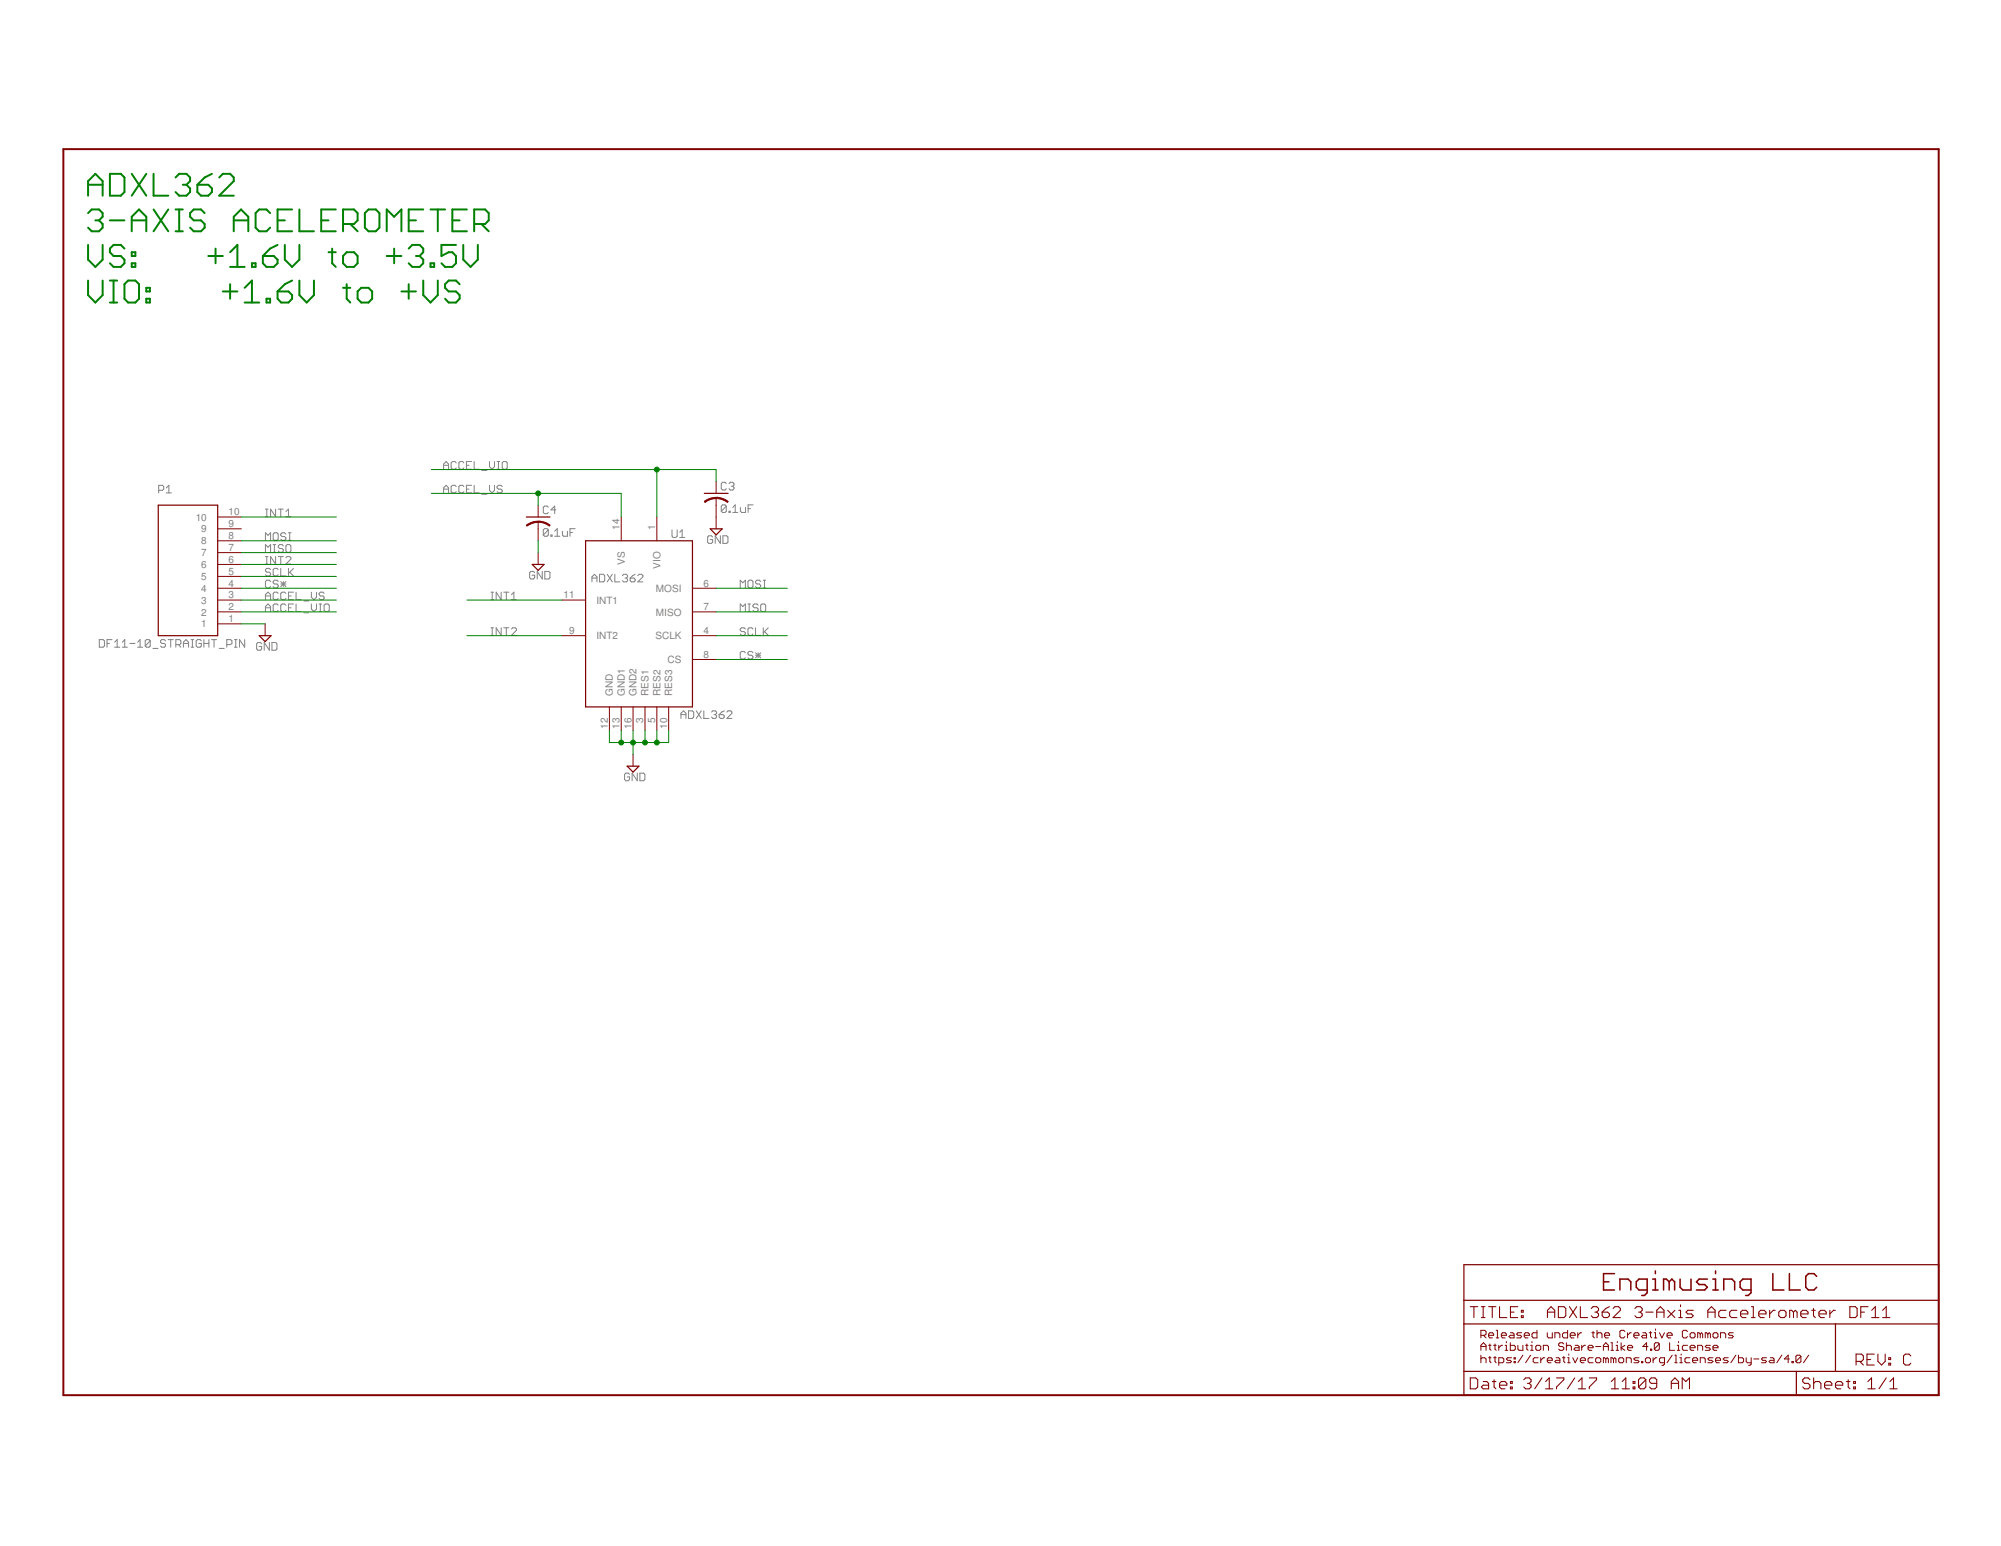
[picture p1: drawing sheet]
<svg xmlns="http://www.w3.org/2000/svg" width="279mm" height="216mm" viewBox="0 0 279 216" stroke-linecap="round" stroke-linejoin="round" font-family="sans-serif">
<defs><g id="words">
<g font-size="1.4" fill="#808080">
<text x="31.9" y="72">10</text>
<text x="27.3" y="72.7">10</text>
<text x="28.1" y="77.7">7</text>
<text x="28.1" y="76">8</text>
<text x="28.1" y="74.4">9</text>
<text x="31.9" y="76.9">7</text>
<text x="31.9" y="75.3">8</text>
<text x="31.9" y="73.6">9</text>
<text x="86.5" y="74" transform="rotate(-90 86.5 74)">14</text>
<text x="91.5" y="74" transform="rotate(-90 91.5 74)">1</text>
<text x="28.1" y="82.6">4</text>
<text x="28.1" y="81">5</text>
<text x="28.1" y="79.3">6</text>
<text x="31.9" y="83.6">3</text>
<text x="31.9" y="81.9">4</text>
<text x="31.9" y="80.3">5</text>
<text x="31.9" y="78.6">6</text>
<text x="78.7" y="83.6">11</text>
<text x="87.2" y="78.9" transform="rotate(-90 87.2 78.9)">VS</text>
<text x="91.6" y="82.6">MOSI</text>
<text x="92.2" y="79.5" transform="rotate(-90 92.2 79.5)">VIO</text>
<text x="98.2" y="81.9">6</text>
<text x="28.1" y="87.6">1</text>
<text x="28.1" y="86">2</text>
<text x="28.1" y="84.3">3</text>
<text x="31.9" y="86.9">1</text>
<text x="31.9" y="85.2">2</text>
<text x="79.5" y="88.5">9</text>
<text x="83.3" y="84.3">INT1</text>
<text x="83.3" y="89.3">INT2</text>
<text x="91.5" y="89.3">SCLK</text>
<text x="91.6" y="86">MISO</text>
<text x="98.2" y="85.2">7</text>
<text x="98.2" y="88.5">4</text>
<text x="93.2" y="92.6">CS</text>
<text x="98.2" y="91.9">8</text>
<text x="84.9" y="101.8" transform="rotate(-90 84.9 101.8)">12</text>
<text x="85.6" y="97.2" transform="rotate(-90 85.6 97.2)">GND</text>
<text x="86.5" y="101.8" transform="rotate(-90 86.5 101.8)">13</text>
<text x="87.2" y="97.2" transform="rotate(-90 87.2 97.2)">GND1</text>
<text x="88.2" y="101.8" transform="rotate(-90 88.2 101.8)">16</text>
<text x="88.9" y="97.2" transform="rotate(-90 88.9 97.2)">GND2</text>
<text x="89.8" y="101" transform="rotate(-90 89.8 101)">3</text>
<text x="90.6" y="97.2" transform="rotate(-90 90.6 97.2)">RES1</text>
<text x="91.5" y="101" transform="rotate(-90 91.5 101)">5</text>
<text x="92.2" y="97.2" transform="rotate(-90 92.2 97.2)">RES2</text>
<text x="93.1" y="101.8" transform="rotate(-90 93.1 101.8)">10</text>
<text x="93.9" y="97.2" transform="rotate(-90 93.9 97.2)">RES3</text>
</g>
</g></defs>
<g fill="none" stroke="#808080" stroke-width=".14">
<path d="M22.2 68.5h.5l.2-.2v-.4l-.2-.1h-.5v1M23.2 68.1l.4-.3v1M23.2 68.8h.7M37.1 75.5v-1.1l.3 .4 .4-.4v1.1M37.1 77.1v-1l.3 .3 .4-.3v1M37.1 72.2h.3M37.1 71.1h.3M37.1 78.8h.3M37.1 77.7h.3M37.3 71.1v1.1M37.3 77.7v1.1M37.8 79.5l-.2-.1h-.3l-.2 .1v.2l.2 .2h.3l.2 .2v.2l-.2 .1h-.3l-.2-.1"/>
<path d="M38.1 77.1h.4M38.1 76.1h.4M38.3 74.4h.4l.1 .2v.7l-.1 .2h-.4l-.2-.2v-.7zM38.3 76.1v1M38.5 71.1v1.1l-.7-1.1v1.1M38.5 77.7v1.1l-.7-1.1v1.1M38.8 79.5l-.1-.1h-.4l-.2 .1v.8l.2 .1h.4l.1-.1M38.9 71.1h.7M38.9 77.7h.7M39.2 71.1v1.1M39.2 77.7v1.1M39.2 79.4v1h.7"/>
<path d="M39.6 76.2l-.2-.1h-.4l-.1 .1v.2l.1 .2h.4l.2 .2v.1l-.2 .2h-.4l-.1-.2M39.9 74.6l-.2-.2h-.3l-.2 .2v.2l.2 .1h.3l.2 .2v.2l-.2 .2h-.3l-.2-.2M39.9 77.9l.2-.2h.3l.2 .2v.2l-.7 .7h.7M39.9 71.4l.4-.3v1.1M39.9 72.2h.7M40.1 76.1h.3l.2 .1v.7l-.2 .2h-.3l-.2-.2v-.7zM40.3 74.4h.3M40.3 75.5h.3M40.3 79.4v1M40.4 74.4v1.1M40.4 79.9l.6 .5M41 79.4l-.7 .7"/>
<path d="M61.9 65.5v-.7l.4-.3 .3 .3v.7M61.9 68.8v-.7l.4-.3 .3 .3v.7M61.9 68.3h.7M61.9 65h.7M63.7 67.9l-.2-.1h-.3l-.2 .1v.8l.2 .1h.3l.2-.1M63.7 64.6l-.2-.1h-.3l-.2 .1v.7l.2 .2h.3l.2-.2M64.8 67.9l-.2-.1h-.4l-.1 .1v.8l.1 .1h.4l.2-.1M64.8 64.6l-.2-.1h-.4l-.1 .1v.7l.1 .2h.4l.2-.2M65.1 68.3h.4M65.1 65h.4M65.8 67.8h-.7v1h.7M65.8 64.5h-.7v1h.7"/>
<path d="M66.2 67.8v1h.7M66.2 64.5v1h.7M67.3 69h.7M67.3 65.7h.7M68.3 64.5v.7l.4 .3 .3-.3v-.7M68.3 67.8v.7l.4 .3 .3-.3v-.7M69.4 64.5h.4M69.4 65.5h.4M69.6 64.5v1M70.1 67.9l-.2-.1h-.3l-.2 .1v.2l.2 .2h.3l.2 .2v.2l-.2 .1h-.3l-.2-.1M70.3 64.5h.4l.1 .1v.7l-.1 .2h-.4l-.2-.2v-.7zM74.7 80l-.2-.2h-.4l-.1 .2v.7l.1 .2h.4l.2-.2v-.4h-.4"/>
<path d="M75.7 79.8v1.1l-.7-1.1v1.1M76.1 79.8h.5l.2 .2v.7l-.2 .2h-.5zM76.6 70.8l-.2-.1h-.4l-.1 .1v.8l.1 .1h.4l.2-.1M76.6 74l-.2-.2h-.4l-.1 .2v.7M76.6 74v.7l-.2 .2h-.4l-.1-.2M76.6 74l-.7 .7M76.9 74.7h.2v.2h-.2zM77.4 74.9h.8M77.4 74.2l.4-.4v1.1M77.6 71.2h-.7l.5-.5v1M78.5 74.2v.5l.2 .2h.5v-.7M79.6 74.4h.3"/>
<path d="M80.3 73.8h-.7v1.1M93.8 74v.9l.2 .2h.4l.2-.2v-.9M94.9 75.1h.7M94.9 74.3l.3-.3v1.1M99.5 75l-.2-.2h-.3l-.2 .2v.7l.2 .2h.3l.2-.2v-.3h-.3M100.6 74.8v1.1l-.7-1.1v1.1M100.9 74.8h.6l.1 .2v.7l-.1 .2h-.6zM101.4 67.5l-.2-.1h-.3l-.2 .1v.7l.2 .2h.3l.2-.2M101.4 70.7l-.2-.2h-.3l-.2 .2v.7M101.4 70.7v.7l-.2 .2h-.3l-.2-.2M101.4 70.7l-.7 .7M101.8 71.4h.2v.2h-.2z"/>
<path d="M101.8 67.5l.2-.1h.3l.2 .1v.2l-.2 .2M102.1 67.9h.2M102.3 71.6h.7M102.3 70.9l.4-.4v1.1M102.3 67.9l.2 .2v.1l-.2 .2h-.3l-.2-.2M103.4 70.9v.5l.2 .2h.5v-.7M104.5 71h.3M105.2 70.5h-.7v1.1M13.9 89.3h.5l.2 .2v.7l-.2 .2h-.5zM14.9 89.9h.4M15.6 89.3h-.7v1.1M16 90.4h.7"/>
<path d="M16 89.7l.4-.4v1.1M17.1 90.4h.7M17.1 89.7l.3-.4v1.1M18.1 89.9h.8M19.2 90.4h.7M19.2 89.7l.4-.4v1.1M21 89.5v.7l-.2 .2h-.4l-.1-.2M21 89.5l-.2-.2h-.4l-.1 .2v.7M21 89.5l-.7 .7M21.4 90.6h.7M23.1 89.5l-.2-.2h-.3l-.2 .2v.2l.2 .2h.3l.2 .1v.2l-.2 .2h-.3l-.2-.2M23.5 89.3h.7"/>
<path d="M23.8 89.3v1.1M24.6 90h.5l.2-.1v-.4l-.2-.2h-.5v1.1M24.9 90l.4 .4M25.6 89.9h.7M25.6 90.4v-.7l.4-.4 .3 .4v.7M26.7 90.4h.4M26.7 89.3h.4M26.9 89.3v1.1M28.1 89.5l-.2-.2h-.3l-.2 .2v.7l.2 .2h.3l.2-.2v-.3h-.4M28.5 89.9h.7M28.5 89.3v1.1M29.2 89.3v1.1"/>
<path d="M29.5 89.3h.7M29.9 89.3v1.1M30.6 90.6h.7M31.7 90h.5l.2-.1v-.4l-.2-.2h-.5v1.1M32.7 90.4h.4M32.7 89.3h.4M32.9 89.3v1.1M34.2 89.3v1.1l-.8-1.1v1.1M36.5 89.9l-.1-.2h-.4l-.2 .2v.7l.2 .2h.4l.1-.2v-.3h-.3M37.1 83.8v-.8l.3-.3 .4 .3v.8M37.1 85.4v-.7l.3-.4 .4 .4v.7M37.1 84.9h.7"/>
<path d="M37.1 83.2h.7M37.6 89.7v1.1l-.7-1.1v1.1M37.8 81.2l-.2-.2h-.3l-.2 .2v.7l.2 .2h.3l.2-.2M38 89.7h.5l.2 .2v.7l-.2 .2h-.5zM38.8 81.2l-.1-.2h-.4l-.2 .2v.2l.2 .2h.4l.1 .1v.2l-.1 .2h-.4l-.2-.2M38.8 82.9l-.1-.2h-.4l-.2 .2v.7l.2 .2h.4l.1-.2M38.8 84.5l-.1-.2h-.4l-.2 .2v.7l.2 .2h.4l.1-.2M39.2 81.6h.7M39.2 81.2l.7 .7M39.6 81.2v.7M39.9 82.9l-.2-.2h-.3l-.2 .2v.7l.2 .2h.3l.2-.2M39.9 84.5l-.2-.2h-.3l-.2 .2v.7l.2 .2h.3l.2-.2"/>
<path d="M39.9 81.2l-.7 .7M40.3 84.9h.3M40.3 83.2h.3M41 84.3h-.7v1.1h.7M41 82.7h-.7v1.1h.7M41.3 84.3v1.1h.8M41.3 82.7v1.1h.8M42.4 83.9h.7M42.4 85.6h.7M43.5 82.7v.7l.3 .4 .4-.4v-.7M43.5 84.3v.7l.3 .4 .4-.4v-.7M44.6 85.4h.3"/>
<path d="M44.6 84.3h.3M44.7 84.3v1.1M45.3 84.5l.1-.2h.4l.2 .2v.7l-.2 .2h-.4l-.1-.2zM45.3 82.9l-.2-.2h-.4l-.1 .2v.1l.1 .2h.4l.2 .2v.2l-.2 .2h-.4l-.1-.2M68.6 87.7h.3M68.6 88.7h.3M68.6 83.8h.3M68.6 82.7h.3M68.7 82.7v1.1M68.7 87.7v1M70 82.7v1.1l-.7-1.1v1.1M70 87.7v1l-.7-1v1"/>
<path d="M70.3 87.7h.8M70.3 82.7h.8M70.7 82.7v1.1M70.7 87.7v1M71.4 87.8l.2-.1h.3l.2 .1v.2l-.7 .7h.7M71.4 83.8h.7M71.4 83l.4-.3v1.1M82.7 81.3v-.7l.3-.4 .4 .4v.7M82.7 80.7h.7M83.7 80.2h.5l.2 .2v.7l-.2 .2h-.5zM84.8 80.2l.7 1.1M85.5 80.2l-.7 1.1"/>
<path d="M85.9 80.2v1.1h.7M86.9 80.4l.2-.2h.4l.1 .2v.2l-.1 .1M87.3 80.7h.2M87.5 80.7l.1 .2v.2l-.1 .2h-.4l-.2-.2M88 80.7h.5l.2 .2v.2l-.2 .2h-.3l-.2-.2zM88.7 80.2l-.7 .5M89 80.4l.2-.2h.4l.2 .2v.2l-.8 .7h.8M95.1 99.8h.7M96.1 99.3h.6l.2 .1v.7l-.2 .2h-.6zM97.2 99.3l.7 1M97.9 99.3l-.7 1M98.3 99.3v1h.7"/>
<path d="M99.4 99.4l.1-.1h.4l.2 .1v.2l-.2 .2M99.7 99.8h.2M99.9 99.8l.2 .2v.1l-.2 .2h-.4l-.1-.2M100.4 99.8h.5l.2 .2v.1l-.2 .2h-.3l-.2-.2zM101.1 99.3l-.3 .1-.4 .4M101.5 99.4l.2-.1h.3l.2 .1v.2l-.7 .7h.7M103.4 82.1v-1.1l.3 .4 .4-.4v1.1M103.4 85.4v-1.1l.3 .4 .4-.4v1.1M104.1 87.8l-.2-.1h-.4l-.1 .1v.2l.1 .2h.4l.2 .2v.1l-.2 .2h-.4l-.1-.2M104.1 91.2l-.2-.2h-.4l-.1 .2v.7l.1 .1h.4l.2-.1M104.4 85.4h.4M104.4 84.3h.4"/>
<path d="M104.6 81h.4l.1 .2v.7l-.1 .2h-.4l-.2-.2v-.7zM104.6 84.3v1.1M105.1 87.8l-.1-.1h-.4l-.2 .1v.7l.2 .2h.4l.1-.2M105.1 91.2l-.1-.2h-.4l-.2 .2v.1l.2 .2h.4l.1 .2v.2l-.1 .1h-.4l-.2-.1M105.5 87.7v1h.7M105.5 91.5h.7M105.5 91.2l.7 .7M105.9 84.5l-.2-.2h-.4l-.2 .2v.2l.2 .2h.4l.2 .1v.2l-.2 .2h-.4l-.2-.2M105.9 91.2v.7M106.2 81.2l-.2-.2h-.3l-.2 .2v.2l.2 .2h.3l.2 .1v.2l-.2 .2h-.3l-.2-.2M106.2 91.2l-.7 .7M106.4 84.3h.3l.2 .2v.7l-.2 .2h-.3l-.2-.2v-.7z"/>
<path d="M106.6 81h.3M106.6 82.1h.3M106.6 87.7v1M106.7 81v1.1M106.7 88.2l.6 .5M107.3 87.7l-.7 .7M87.9 108.1l-.2-.1h-.3l-.2 .1v.7l.2 .2h.3l.2-.2v-.3h-.3M89 108v1l-.7-1v1M89.3 108h.6l.1 .1v.7l-.1 .2h-.6zM95.1 100.3v-.7l.3-.3 .4 .3v.7"/>
</g>
<path d="M8.8 20.8h261.9v174h-261.9z" fill="none" stroke="#800000" stroke-width=".28"/>
<g fill="none" stroke="#800000" stroke-width=".17">
<path d="M22.1 70.5h8.3v18.3h-8.3zM73.5 72.2h3.3M74.3 78.8h1.7l-.9 .9zM81.8 75.5h14.9v23.2h-14.9zM98.3 68.9h3.4M99.2 73.9h1.6l-.8 .8zM36.2 88.8h1.6l-.8 .8zM87.6 107h1.6l-.8 .8zM204.4 176.6h66.3v18.2h-66.3zM204.4 184.9h66.3M204.4 191.5h66.3M204.4 181.6h66.3"/>
<path d="M250.8 191.5v3.3M256.3 184.9v6.6"/>
</g>
<g fill="none" stroke="#800000" stroke-width=".14">
<path d="M30.4 78.8h3.3M30.4 77.2h3.3M30.4 75.5h3.3M30.4 73.9h3.3M30.4 72.2h3.3M75.1 70.5v1.7M75.1 72.9v2.6M75.1 77.2v1.6M86.7 72.2v3.3M91.7 72.2v3.3M100 67.2v1.7M100 69.6v4.3"/>
<path d="M30.4 83.8h3.3M30.4 85.4h3.3M30.4 82.1h3.3M30.4 87.1h3.3M30.4 80.5h3.3M37 87.1v1.7M78.5 83.8h3.3M78.5 88.8h3.3M85.1 98.7v3.3M86.7 98.7v3.3M88.4 98.7v3.3M90.1 98.7v3.3"/>
<path d="M91.7 98.7v3.3M93.4 98.7v3.3M96.7 92.1h3.3M96.7 88.8h3.3M96.7 85.4h3.3M96.7 82.1h3.3M88.4 105.3v1.7M206.8 186.5h.5l.2-.2v-.4l-.2-.1h-.5v1M206.8 188.6v-.7l.3-.4 .4 .4v.7M206.8 189.3v1M206.8 189.8l.1-.2h.4l.2 .2v.5M206.8 188h.7"/>
<path d="M207.1 186.5l.4 .3M207.9 186.5h.7v-.2l-.2-.2h-.4l-.1 .2v.3l.1 .2h.4M207.9 187.9h.3M207.9 189.6h.3M208 187.7v.7l.2 .2M208 189.4v.7l.2 .2M208.6 187.9h.3M208.6 189.6h.3M208.7 187.7v.7l.2 .2M208.7 189.4v.7l.2 .2M208.9 185.8h.2v1M208.9 186.8h.4"/>
<path d="M209.3 187.9v.7M209.3 190.3h.5l.2-.2v-.3l-.2-.2h-.5v1.1M209.6 186.5h.7v-.2l-.1-.2h-.4l-.2 .2v.3l.2 .2h.4M209.8 187.9h-.2l-.3 .3M210.2 187.9h.1v.7M210.2 188.6h.3M210.3 187.3v.2M210.9 186.1h.3l.2 .2v.5h-.5l-.2-.2 .2-.1h.5M210.9 187.5v1.1h.5l.2-.2v-.4l-.2-.1h-.5M211.1 189.6h-.6l-.2 .2 .2 .2h.4l.2 .1-.2 .2h-.6M211.4 189.6h.2v.2h-.2zM211.4 190.1h.2v.2h-.2z"/>
<path d="M211.9 187.9v.5l.2 .2h.5v-.7M212.5 186.1h-.6l-.1 .2 .1 .2h.4l.2 .1-.2 .2h-.5M212.6 189.3l-.7 1M212.8 186.5h.8v-.2l-.2-.2h-.4l-.2 .2v.3l.2 .2h.4M213 187.9h.4M213.2 187.7v.7l.2 .2M213.7 187.9h.2v.7M213.7 188.6h.4M213.7 189.3l-.7 1M213.9 187.3v.2M214.6 185.8v1h-.5l-.2-.2v-.3l.2-.2h.5M214.6 187.9h.4l.1 .1v.4l-.1 .2h-.4l-.2-.2v-.4z"/>
<path d="M214.8 189.6h-.6l-.1 .2v.3l.1 .2h.6M215.1 189.6v.7M215.5 188.6v-.7h.5l.2 .1v.6M215.7 189.6h-.2l-.4 .4M216 186.1v.5l.2 .2h.5v-.7M216 190h.7v-.2l-.1-.2h-.4l-.2 .2v.3l.2 .2h.4M217.1 186.8v-.7h.5l.2 .2v.5M217.3 189.6h.3l.2 .2v.5h-.5l-.2-.2 .2-.1h.5M218.2 189.6h.3M218.4 187.7l-.2-.2h-.4l-.2 .2v.2l.2 .1h.4l.2 .2v.2l-.2 .2h-.4l-.2-.2M218.4 189.4v.7l.1 .2M218.7 188l.2-.1h.3l.2 .1v.6"/>
<path d="M218.7 187.5v1.1M218.9 185.8v1h-.5l-.2-.2v-.3l.2-.2h.5M218.9 189.6h.2v.7M218.9 190.3h.3M219.1 189.1v.2M219.2 186.5h.7v-.2l-.1-.2h-.4l-.2 .2v.3l.2 .2h.4M219.6 189.6l.3 .7 .4-.7M219.9 187.9h.4l.2 .1v.6h-.6l-.1-.2 .1-.2h.6M220.3 186.1v.7M220.7 190h.7v-.2l-.2-.2h-.3l-.2 .2v.3l.2 .2h.3M220.8 186.1h-.1l-.4 .4M220.9 187.9v.7"/>
<path d="M221.4 187.9h-.2l-.3 .3M221.7 188.2h.7v-.2l-.1-.1h-.4l-.2 .1v.4l.2 .2h.4M222.3 186.1h.3M222.4 185.9v.7l.2 .2M222.4 189.6h-.5l-.2 .2v.3l.2 .2h.5M222.8 188h.7M223 189.6h.3l.2 .2v.3l-.2 .2h-.3l-.2-.2v-.3zM223 186.3l.2-.2h.3l.2 .2v.5M223 185.8v1M223.9 188h.7M223.9 188.6v-.7l.3-.4 .4 .4v.7M224 186.5h.7v-.2l-.1-.2h-.4l-.2 .2v.3l.2 .2h.4"/>
<path d="M224.2 189.8l-.2-.2h-.1v.7M224.2 189.8l.2-.2 .2 .2v.5M224.2 189.8v.5M224.9 188.6h.4M224.9 187.5h.2v1.1M225.3 189.8l-.2-.2h-.2v.7M225.3 189.8v.5M225.3 189.8l.2-.2 .1 .2v.5M225.7 187.9h.1v.7M225.7 188.6h.3M225.8 187.3v.2M226.2 189.6h.3l.2 .2v.3l-.2 .2h-.3l-.2-.2v-.3z"/>
<path d="M226.4 187.5v1.1M226.9 185.9l-.2-.1h-.3l-.2 .1v.7l.2 .2h.3l.2-.2M226.9 187.9l-.5 .3 .5 .4M227.1 190.3v-.7h.5l.2 .2v.5M227.2 186.1v.7M227.2 188.2h.8v-.2l-.2-.1h-.4l-.2 .1v.4l.2 .2h.4M227.8 186.1h-.2l-.4 .4M228.1 186.5h.8v-.2l-.2-.2h-.4l-.2 .2v.3l.2 .2h.4M228.9 189.6h-.6l-.2 .2 .2 .2h.4l.2 .1-.2 .2h-.6M229.2 190.1h.2v.2h-.2zM229.4 186.1h.3l.2 .2v.5h-.5l-.2-.2 .2-.1h.5M229.7 189.8l.2-.2h.4l.2 .2v.3l-.2 .2h-.4l-.2-.2z"/>
<path d="M230.1 188h-.7l.5-.5v1.1M230.3 186.1h.3M230.5 185.9v.7l.1 .2M230.5 188.4h.1v.2h-.1zM230.8 189.6v.7M231 186.8h.4M231 186.1h.2v.7M231.2 185.6v.2M231.4 189.6h-.2l-.4 .4M231.7 187.7v.7l-.2 .2h-.3l-.2-.2M231.7 187.7l-.2-.2h-.3l-.2 .2v.7M231.7 187.7l-.7 .7"/>
<path d="M231.7 186.1l.4 .7 .3-.7M232.4 190.3h-.5l-.2-.2v-.3l.2-.2h.5v.9l-.2 .2h-.1M232.8 186.5h.7v-.2l-.2-.2h-.3l-.2 .2v.3l.2 .2h.3M233.1 187.5v1.1h.7M233.5 189.3l-.7 1M233.8 190.3h.4M233.8 189.3h.2v1M234.2 187.9h.2v.7M234.2 188.6h.3M234.4 187.3v.2M234.5 189.6h.2v.7M234.5 190.3h.4"/>
<path d="M234.7 189.1v.2M235.6 185.9l-.2-.1h-.3l-.2 .1v.7l.2 .2h.3l.2-.2M235.6 187.9h-.5l-.2 .1v.4l.2 .2h.5M236 189.6h-.6l-.1 .2v.3l.1 .2h.6M236 188.2h.7v-.2l-.2-.1h-.3l-.2 .1v.4l.2 .2h.3M236.2 186.1h.3l.2 .2v.3l-.2 .2h-.3l-.2-.2v-.3zM236.3 190h.7v-.2l-.1-.2h-.4l-.2 .2v.3l.2 .2h.4M237 188.6v-.7h.6l.1 .1v.6M237.4 186.3l-.2-.2h-.2v.7M237.4 186.3v.5M237.4 190.3v-.7h.5l.2 .2v.5M237.4 186.3l.2-.2 .1 .2v.5"/>
<path d="M238.5 186.3l-.2-.2h-.2v.7M238.5 186.3v.5M238.5 186.3l.2-.2 .1 .2v.5M238.8 187.9h-.5l-.2 .1 .2 .2h.4l.1 .2-.1 .2h-.6M239.2 188.2h.7v-.2l-.2-.1h-.3l-.2 .1v.4l.2 .2h.3M239.2 189.6h-.5l-.2 .2 .2 .2h.3l.2 .1-.2 .2h-.5M239.4 186.1h.3l.2 .2v.3l-.2 .2h-.3l-.2-.2v-.3zM239.5 190h.7v-.2l-.1-.2h-.4l-.2 .2v.3l.2 .2h.4M240.2 186.8v-.7h.6l.2 .2v.5M241.3 189.6h-.5l-.2 .2 .2 .2h.3l.2 .1-.2 .2h-.5M242 186.1h-.5l-.2 .2 .2 .2h.4l.1 .1-.1 .2h-.6M242.4 189.3l-.7 1"/>
<path d="M242.7 189.3v1h.6l.2-.2v-.3l-.2-.2h-.6M243.8 189.6v.5l.2 .2h.5M244.5 189.6v.9l-.2 .2h-.1M244.9 189.8h.7M246.7 189.6h-.6l-.1 .2 .1 .2h.4l.2 .1-.2 .2h-.5M247.2 189.6h.3l.2 .2v.5h-.5l-.2-.2 .2-.1h.5M248.8 189.3l-.7 1M249.9 189.8h-.7l.5-.5v1M250.2 190.1h.2v.2h-.2zM251.5 189.4v.7l-.2 .2h-.4l-.1-.2M251.5 189.4l-.2-.1h-.4l-.1 .1v.7M251.5 189.4l-.7 .7"/>
<path d="M252.5 189.3l-.7 1"/>
</g>
<g fill="#800000" stroke="#800000" stroke-width=".14">
<path d="M100 69.4a2.7 2.7 0 0 1 1.7 .6l-.1 .2a2.64 2.64 0 0 0-1.6-.6z" fill-rule="evenodd"/>
<path d="M98.3 70a2.6 2.6 0 0 1 1.7-.5v.1a2.44 2.44 0 0 0-1.6 .6z" fill-rule="evenodd"/>
<path d="M75.1 72.8a2.72 2.72 0 0 1 1.7 .5l-.1 .2a2.45 2.45 0 0 0-1.6-.6z" fill-rule="evenodd"/>
<path d="M73.5 73.3a2.6 2.6 0 0 1 1.6-.5v.1a2.82 2.82 0 0 0-1.5 .6z" fill-rule="evenodd"/>
</g>
<g fill="none" stroke="#800000" stroke-width=".15">
<path d="M205.3 192.4h.8l.2 .3v1l-.2 .3h-.8zM205.3 182.5h1M205.8 182.5v1.5M206.8 182.5h.5M206.8 184h.5M207.1 192.9h.5l.3 .3v.8h-.8l-.3-.3 .3-.3h.8M207.1 182.5v1.5M207.9 182.5h1M208.4 192.9h.5M208.4 182.5v1.5M208.6 192.7v1l.3 .3M209.4 193.4h1v-.2l-.3-.3h-.5l-.2 .3v.5l.2 .3h.5"/>
<path d="M209.4 182.5v1.5h1M210.9 193.7h.3v.3h-.3zM210.9 192.9h.3v.3h-.3zM210.9 183.2h.5M211.9 182.5h-1v1.5h1M212.4 183.7h.3v.3h-.3zM212.4 183h.3v.2h-.3zM212.8 192.7l.2-.3h.5l.3 .3v.2l-.3 .3M213.3 193.2h.2M213.5 193.2l.3 .2v.3l-.3 .3h-.5l-.2-.3M215.3 192.4l-1 1.6M215.8 194h1"/>
<path d="M215.8 192.9l.5-.5v1.6M216.1 183.2h1M216.1 184v-1l.5-.5 .5 .5v1M217.3 192.4h1.1v.3l-1.1 1v.3M217.6 182.5h.8l.2 .2v1l-.2 .3h-.8zM219.1 182.5l1.1 1.5M219.9 192.4l-1 1.6M220.2 182.5l-1.1 1.5M220.4 194h1M220.4 192.9l.5-.5v1.6M220.7 182.5v1.5h1M221.9 192.4h1v.3l-1 1v.3"/>
<path d="M222.2 182.7l.2-.2h.5l.3 .2v.3l-.3 .2M222.7 183.2h.2M222.9 183.2l.3 .3v.2l-.3 .3h-.5l-.2-.3M223.7 183.2h.8l.2 .3v.2l-.2 .3h-.5l-.3-.3zM224.7 182.5l-.5 .2-.5 .5M225 194h1M225 192.9l.5-.5v1.6M225.2 182.7l.3-.2h.5l.3 .2v.3l-1.1 1h1.1M226.5 194h1M226.5 192.9l.5-.5v1.6M228 193.7h.3v.3h-.3zM228 192.9h.3v.3h-.3z"/>
<path d="M228.3 182.7l.2-.2h.5l.3 .2v.3l-.3 .2M228.8 183.2h.2M229 183.2l.3 .3v.2l-.3 .3h-.5l-.2-.3M229.8 192.7v1l-.2 .3h-.6l-.2-.3M229.8 192.7l-.2-.3h-.6l-.2 .3v1M229.8 192.7l-1 1M229.8 183.2h1M231.3 193.2h-.7l-.3-.3v-.2l.3-.3h.5l.2 .3v1l-.2 .3h-.5l-.3-.3M231.3 184v-1l.5-.5 .5 .5v1M231.3 183.2h1M232.9 183l1 1M233.4 193.2h1"/>
<path d="M233.4 194v-1.1l.5-.5 .5 .5v1.1M233.9 183l-1 1M234.4 184h.5M234.4 183h.3v1M234.7 182.2v.3M234.9 194v-1.6l.5 .5 .5-.5v1.6M236.4 183h-.7l-.3 .2 .3 .3h.5l.2 .2-.2 .3h-.8M238.5 183.2h1M238.5 184v-1l.5-.5 .5 .5v1M241 183h-.8l-.2 .2v.5l.2 .3h.8M242.5 183h-.7l-.3 .2v.5l.3 .3h.7M243 183.5h1.1v-.3l-.3-.2h-.5l-.3 .2v.5l.3 .3h.5"/>
<path d="M244.6 182.5h.2v1.5M244.6 184h.5M245.6 183.5h1v-.3l-.3-.2h-.5l-.2 .2v.5l.2 .3h.5M247.1 183v1M247.9 183h-.3l-.5 .5M248.4 183.2l.2-.2h.5l.3 .2v.5l-.3 .3h-.5l-.2-.3zM250.4 183.2l-.2-.2h-.3v1M250.4 183.2v.8M250.4 183.2l.3-.2 .2 .2v.8M251.4 183.5h1.1v-.3l-.3-.2h-.5l-.3 .2v.5l.3 .3h.5M252.7 192.7l-.2-.3h-.5l-.3 .3v.2l.3 .3h.5l.2 .2v.3l-.2 .3h-.5l-.3-.3M253 183h.5"/>
<path d="M253.2 182.7v1l.3 .3M253.2 193.2l.3-.3h.5l.3 .3v.8M253.2 192.4v1.6M254 183.5h1v-.3l-.3-.2h-.5l-.2 .2v.5l.2 .3h.5M254.8 193.4h1v-.2l-.3-.3h-.5l-.2 .3v.5l.2 .3h.5M255.5 183v1M256.3 183h-.3l-.5 .5M256.3 193.4h1v-.2l-.3-.3h-.5l-.2 .3v.5l.2 .3h.5M257.8 192.9h.5M258.1 192.7v1l.2 .3M258.3 182.5h.8l.2 .2v1l-.2 .3h-.8zM258.8 193.7h.3v.3h-.3z"/>
<path d="M258.8 192.9h.3v.3h-.3zM259.2 190.1h.7l.3-.2v-.5l-.3-.3h-.7v1.5M259.7 190.1l.5 .5M259.8 183.2h.5M260.7 189.9h.5M260.8 194h1M260.8 192.9l.5-.5v1.6M260.8 182.5h-1v1.5M261.3 184h1.1M261.3 183l.6-.5v1.5M261.7 189.1h-1v1.5h1M262.2 189.1v1l.5 .5 .5-.5v-1"/>
<path d="M262.9 184h1M262.9 183l.5-.5v1.5M263.4 192.4l-1 1.6M263.7 190.4h.3v.2h-.3zM263.7 189.6h.3v.3h-.3zM263.9 194h1M263.9 192.9l.5-.5v1.6M266.8 189.4l-.2-.3h-.6l-.2 .3v1l.2 .2h.6l.2-.2"/>
</g>
<g fill="none" stroke="#800000" stroke-width=".21">
<path d="M223.9 179h.8M225.4 177.9h-1.5v2.2h1.5M230.8 178.6h.3v1.5M231.1 177.5v.4M233.1 179l-.4-.4h-.4v1.5M233.1 179v1.1M233.1 179l.3-.4 .4 .4v1.1M234.6 178.6v1.2l.4 .3h1.1v-1.5M238.4 178.6h-1.1l-.4 .4 .4 .4h.7l.4 .4-.4 .3h-1.1M239.2 178.6h.3v1.5M239.5 177.5v.4M247.5 177.9v2.2h1.6"/>
<path d="M249.9 177.9v2.2h1.5M253.7 178.2l-.4-.3h-.8l-.4 .3v1.6l.4 .3h.8l.4-.3M226.2 180.1v-1.5h1.1l.4 .4v1.1M230 180.1h-1.1l-.4-.3v-.8l.4-.4h1.1v1.9l-.4 .4h-.4M230.8 180.1h.7M239.2 180.1h.7M240.7 180.1v-1.5h1.1l.4 .4v1.1M244.5 180.1h-1.1l-.4-.3v-.8l.4-.4h1.1v1.9l-.4 .4h-.4"/>
</g>
<g fill="none" stroke="#008000" stroke-width=".28">
<path d="M12.3 27.3v-2l1-1 1 1v2M12.3 34.2v2.1l1 1 1-1v-2.1M12.3 39.2v2l1 1 1-1v-2M12.3 29.8l.5-.5h1l.5 .5v.5l-.5 .5M12.3 25.8h2M13.3 30.8h.5M13.8 30.8l.5 .5v.5l-.5 .5h-1l-.5-.5M15.3 24.3h1.6l.5 .5v2l-.5 .5h-1.6zM15.3 30.8h2.1M15.3 39.2h1.1M15.9 39.2v3M17.4 34.7l-.5-.5h-1l-.6 .5v.5l.6 .6h1l.5 .5v.5l-.5 .5h-1l-.6-.5"/>
<path d="M17.9 39.2h1l.5 .5v2l-.5 .5h-1l-.5-.5v-2zM18.4 24.3l2 3M18.4 30.8h2M18.4 32.3v-2l1-1 1 1v2M18.4 35.2h.5v.6h-.5zM18.4 36.8h.5v.5h-.5zM20.4 24.3l-2 3M21.4 24.3v3h2.1M21.4 29.3l2.1 3M23.5 29.3l-2.1 3M24.5 24.8l.5-.5h1l.5 .5v.5l-.5 .5M24.5 29.3h1"/>
<path d="M24.5 32.3h1M25 29.3v3M25.5 25.8h.5M26 25.8l.5 .5v.5l-.5 .5h-1l-.5-.5M27.6 25.8h1.5l.5 .5v.5l-.5 .5h-1l-.5-.5zM28.6 29.8l-.5-.5h-1l-.6 .5v.5l.6 .5h1l.5 .5v.5l-.5 .5h-1l-.6-.5M29.1 35.8h2M29.6 24.3l-1 .5-1 1M30.1 34.7v2.1M30.6 24.8l.5-.5h1l.5 .5v.5l-2 2h2M32.1 37.3h2.1M32.1 35.2l1-1v3.1"/>
<path d="M32.1 39.7v2M32.6 32.3v-2l1.1-1 1 1v2M32.6 30.8h2.1M35.2 36.8h.5v.5h-.5zM36.7 35.8h1.5l.6 .5v.5l-.6 .5h-1l-.5-.5zM37.7 29.8l-.5-.5h-1l-.5 .5v2l.5 .5h1l.5-.5M38.8 30.8h1M38.8 34.2l-1.1 .5-1 1.1M39.8 34.2v2.1l1 1 1-1v-2.1M40.8 29.3h-2v3h2M40.8 39.2l-1 .5-1 1M41.8 29.3v3h2"/>
<path d="M41.8 39.2v2l1 1 1-1v-2M44.9 30.8h1M45.9 35.2h1M46.4 34.7v2.1l.5 .5M46.9 29.3h-2v3h2M47.9 31.3h1.5l.5-.5v-1l-.5-.5h-1.5v3M48.4 35.2h1l.5 .6v1l-.5 .5h-1l-.5-.5v-1zM48.4 39.7v2l.5 .5M48.9 31.3l1 1M51.5 29.3h1l.5 .5v2l-.5 .5h-1l-.6-.5v-2zM54 32.3v-3l1 1 1-1v3M54 35.8h2"/>
<path d="M55 34.7v2.1M57.1 30.8h1M57.1 39.7v2M57.1 34.7l.5-.5h1l.5 .5v.5l-.5 .6M58.1 35.8h.5M58.6 35.8l.5 .5v.5l-.5 .5h-1l-.5-.5M59.1 29.3h-2v3h2M59.1 39.2v2l1 1 1-1v-2M60.1 29.3h2M60.1 36.8h.5v.5h-.5zM61.1 29.3v3M63.2 30.8h1"/>
<path d="M63.7 34.2h-2.1v1.6l1.1-.6h.5l.5 .6v1l-.5 .5h-1.1l-.5-.5M64.2 39.7l-.5-.5h-1l-.6 .5v.5l.6 .5h1l.5 .5v.5l-.5 .5h-1l-.6-.5M64.7 34.2v2.1l1 1 1-1v-2.1M65.2 29.3h-2v3h2M66.2 31.3h1.5l.5-.5v-1l-.5-.5h-1.5v3M67.2 31.3l1 1M15.3 42.2h1.1M20.4 40.2h.5v.5h-.5zM20.4 41.7h.5v.5h-.5zM31.1 40.7h2M34.2 40.2l1-1v3M34.2 42.2h2"/>
<path d="M37.2 41.7h.5v.5h-.5zM38.8 40.7h1.5l.5 .5v.5l-.5 .5h-1l-.5-.5zM47.9 40.2h1M50.4 40.2h1.1l.5 .5v1l-.5 .5h-1.1l-.5-.5v-1zM56 40.7h2.1"/>
</g>
<g fill="none" stroke="#008000" stroke-width=".14">
<path d="M33.7 75.5h13.3M33.7 77.2h13.3M33.7 72.2h13.3M33.7 78.8h13.3M60.2 68.9h26.5v3.3M60.2 65.6h39.8v1.6M75.1 68.9v1.6M75.1 75.5v1.7M91.7 65.6v6.6M33.7 87.1h3.3M33.7 82.1h13.3M33.7 85.4h13.3"/>
<path d="M33.7 80.5h13.3M33.7 83.8h13.3M65.2 88.8h13.3M65.2 83.8h13.3M100 82.1h9.9M100 85.4h9.9M100 88.8h9.9M100 92.1h9.9M85.1 102v1.7h8.3v-1.7M86.7 102v1.7M88.4 102v3.3M90.1 102v1.7"/>
<path d="M91.7 102v1.7"/>
</g>
<g fill="#008000" stroke="#008000" stroke-width=".14">
<circle cx="91.7" cy="103.7" r=".34"/>
<circle cx="90.1" cy="103.7" r=".34"/>
<circle cx="88.4" cy="103.7" r=".34"/>
<circle cx="86.7" cy="103.7" r=".34"/>
<circle cx="75.1" cy="68.9" r=".34"/>
<circle cx="91.7" cy="65.6" r=".34"/>
</g>
<use href="#words"/>
</svg>
